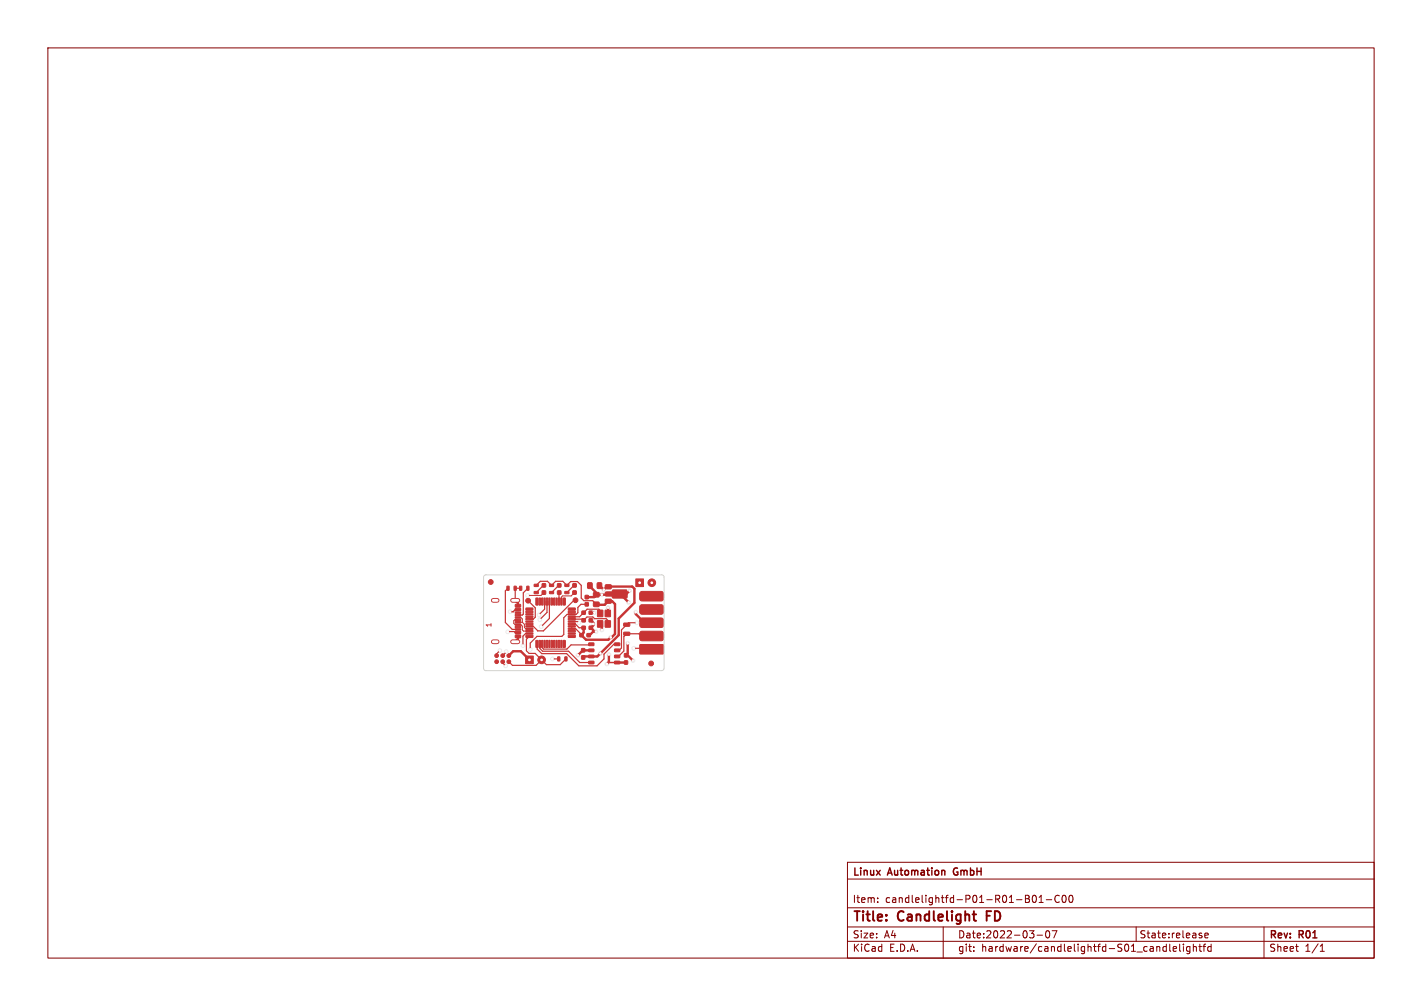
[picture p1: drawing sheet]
<svg xmlns="http://www.w3.org/2000/svg" width="297mm" height="210mm" viewBox="0 0 297 210" stroke-linecap="round" stroke-linejoin="round" font-family="sans-serif">
<defs><g id="words">
<g font-size="2.8" fill="#840000">
<text x="178" y="192.8">Title:</text>
<text x="187.5" y="192.8">Candlelight</text>
<text x="206.5" y="192.8">FD</text>
</g>
<g font-size="2.1" fill="#840000">
<text x="178" y="183.1">Linux</text>
<text x="185.5" y="183.1">Automation</text>
<text x="199.5" y="183.1">GmbH</text>
<text x="178" y="188.6">Item:</text>
<text x="184.8" y="188.6">candlelightfd-P01-R01-B01-C00</text>
<text x="178" y="196">Size:</text>
<text x="184.6" y="196">A4</text>
<text x="200" y="196">Date:2022-03-07</text>
<text x="237.9" y="196">State:release</text>
<text x="265" y="196.2">Rev:</text>
<text x="271.2" y="196.2">R01</text>
<text x="178" y="198.8">KiCad</text>
<text x="185.6" y="198.8">E.D.A.</text>
<text x="200" y="198.8">git:</text>
<text x="204.9" y="198.8">hardware/candlelightfd-S01_candlelightfd</text>
<text x="265" y="198.8">Sheet</text>
<text x="272.4" y="198.8">1/1</text>
</g>
<text font-size="1.4" fill="#c83434" x="102.8" y="131" transform="rotate(-90 102.8 131)">1</text>
</g></defs>
<g fill="none" stroke="#840000" stroke-width=".21">
<path d="M10 10h277v190h-277zM177 180h110v20h-110zM177 196.5h110M177 193.5h110M177 189.5h110M177 183.5h110M183.3 188.3v.1M183.3 187.5v.1M197 193.5v6.5M203.4 198.5v.1M203.4 197.7v.1M215.8 187l.2-.1a.8 .8 0 0 1 .5 .7 .8 .8 0 0 1-.5 .8 1 1 0 0 1-.2-1.4z"/>
<path d="M216.6 195.2h1.1M217 188.4h.9M217 187.3l.5-.4v1.5M218.5 187.8h1.2M218.6 194.4l.1-.1a.8 .8 0 0 1 .6 .7 .8 .8 0 0 1-.6 .8 1 1 0 0 1-.1-1.4zM219.7 194.3h1l-.6 1.5M221.2 187a.71 .71 0 0 0-.9 .5 .71 .71 0 0 0 .7 .9l.2-.1M222 187l.2-.1a.8 .8 0 0 1 .5 .7 .8 .8 0 0 1-.5 .8l-.2-.1-.2-.5zM223.5 187l.1-.1a.8 .8 0 0 1 .5 .7 .8 .8 0 0 1-.5 .8 1 1 0 0 1-.1-1.4zM237.3 193.5v3M244.3 197.1v1.3l.2 .2M245 198.1l.7-.1v-.3l-.5-.1-.2 .2 .1 .7h.6"/>
<path d="M246.4 197.1v1.3l.2 .2M247.2 197.1v.1M247.2 197.6v1M248.5 197.7l-.4-.1-.3 .3 .2 .6h.5M248.5 197.6v1.2l-.3 .3-.3-.1M249.2 197.7l.3-.1 .3 .1 .1 .9M249.2 197.1v1.5M250.4 197.6h.6M250.6 197.1v1.3l.4 .2M250.9 195.3l.2 .2-.2 .3M250.9 194.8l.1 .1M251.2 197.6h.6"/>
<path d="M251.6 195.3l.8-.2-.1-.2-.4-.1-.3 .2 .1 .7h.6M251.8 197.1l-.3 .2v1.3M253 197.7l-.5-.1-.3 .3 .2 .6h.6M253 197.1v1.5M264 193.5v6.5M270.6 197.6h.6M271 198.6h.2M275.7 198.6h.9M275.7 197.5l.5-.4v1.5"/>
</g>
<path d="M203.1 190.9h.8M203.5 192.1l.4 .1" fill="none" stroke="#840000" stroke-width=".4"/>
<g fill="#c83434" stroke="#c83434" stroke-width=".21">
<path d="M110 122.4h.5l-.1 .8h-.4z"/>
<path d="M108.5 122.4h.5l-.1 .8h-.4z"/>
<path d="M123.1 127.6h.6v.6h-.6z"/>
<path d="M121.6 127.6h.6v.6h-.6z"/>
<path d="M130.4 138h.7v.6h-.7z"/>
<path d="M130.4 136.5h.7v.6h-.7z"/>
<path d="M105.9 122.4h.4v.8h-.4z"/>
<path d="M107.4 122.4h.4v.8h-.4z"/>
<path d="M121.1 132.3h.7v.6h-.7z"/>
<path d="M122.6 132.3h.7v.6h-.7z"/>
<path d="M116.5 121.9h.6v.6h-.6z"/>
<path d="M116.5 123.4h.6v.6h-.6z"/>
<path d="M118 137.1l.4 .1v.8l-.4-.1z"/>
<path d="M116.5 137.1l.4 .1v.8l-.4-.1z"/>
<path d="M124.8 121.7h.8v1.1h-.8z"/>
<path d="M122.8 121.7h.8v1.1h-.8z"/>
<path d="M126.5 122.1h1.1l.1 .7-.2 .1h-1l-.1-.2z"/>
<path d="M126.5 123.6h1.8l.1 .7-.2 .2-1.7-.1-.1-.2z"/>
<path d="M127.9 123.2h3l.1 .2v1.3l-.2 .2-2.8-.1-.1-.2z"/>
<path d="M126.5 125.1h1.1l.1 .7-.2 .1h-1l-.1-.2z"/>
<path d="M123.1 129.2h.6v.6h-.6z"/>
<path d="M121.6 129.2h.6v.6h-.6z"/>
<path d="M118.7 132.6h1.4l.1 .4-1.4 .1z"/>
<path d="M118.7 132.1h1.4l.1 .2-1.5 .1z"/>
<path d="M118.7 131.6h1.4l.1 .2-1.5 .1z"/>
<path d="M118.7 131.1h1.4l.1 .2-1.5 .1z"/>
<path d="M118.7 130.6h1.4l.1 .2-1.5 .1z"/>
<path d="M118.7 130.1h1.4l.1 .2-1.5 .1z"/>
<path d="M118.7 129.6h1.4l.1 .2-1.5 .1z"/>
<path d="M118.7 129.1h1.4l.1 .2-1.5 .1z"/>
<path d="M118.7 128.6h1.4l.1 .2-1.5 .1z"/>
<path d="M118.7 128.1h1.4l.1 .2-1.5 .1z"/>
<path d="M118.7 127.6h1.4l.1 .2-1.5 .1z"/>
<path d="M118.7 126.9h1.4l.1 .4-1.4 .1z"/>
<path d="M117.6 124.9h.5l-.1 1.4-.4-.1z"/>
<path d="M117.1 124.8l.3 .1-.1 1.4h-.2z"/>
<path d="M116.6 124.8l.3 .1-.1 1.4h-.2z"/>
<path d="M116.1 124.8l.3 .1-.1 1.4h-.2z"/>
<path d="M115.6 124.8l.3 .1-.1 1.4h-.2z"/>
<path d="M115.1 124.8l.3 .1-.1 1.4h-.2z"/>
<path d="M114.6 124.8l.3 .1-.1 1.4h-.2z"/>
<path d="M114.1 124.8l.3 .1-.1 1.4h-.2z"/>
<path d="M113.6 124.8l.3 .1-.1 1.4h-.2z"/>
<path d="M113.1 124.8l.3 .1-.1 1.4h-.2z"/>
<path d="M112.6 124.8l.3 .1-.1 1.4h-.2z"/>
<path d="M111.9 124.9h.5l-.1 1.4-.4-.1z"/>
<path d="M109.9 126.9h1.3l.1 .4-1.4 .1z"/>
<path d="M109.8 127.6h1.5v.2l-1.4 .1z"/>
<path d="M109.8 128.1h1.5v.2l-1.4 .1z"/>
<path d="M109.8 128.6h1.5v.2l-1.4 .1z"/>
<path d="M109.8 129.1h1.5v.2l-1.4 .1z"/>
<path d="M109.8 129.6h1.5v.2l-1.4 .1z"/>
<path d="M109.8 130.1h1.5v.2l-1.4 .1z"/>
<path d="M109.8 130.6h1.5v.2l-1.4 .1z"/>
<path d="M109.8 131.1h1.5v.2l-1.4 .1z"/>
<path d="M109.8 131.6h1.5v.2l-1.4 .1z"/>
<path d="M109.8 132.1h1.5v.2l-1.4 .1z"/>
<path d="M109.9 132.6h1.3l.1 .4-1.4 .1z"/>
<path d="M111.9 133.7l.5 .1-.1 1.4-.4-.1z"/>
<path d="M112.6 133.7h.3l-.1 1.5-.2-.1z"/>
<path d="M113.1 133.7h.3l-.1 1.5-.2-.1z"/>
<path d="M113.6 133.7h.3l-.1 1.5-.2-.1z"/>
<path d="M114.1 133.7h.3l-.1 1.5-.2-.1z"/>
<path d="M114.6 133.7h.3l-.1 1.5-.2-.1z"/>
<path d="M115.1 133.7h.3l-.1 1.5-.2-.1z"/>
<path d="M115.6 133.7h.3l-.1 1.5-.2-.1z"/>
<path d="M116.1 133.7h.3l-.1 1.5-.2-.1z"/>
<path d="M116.6 133.7h.3l-.1 1.5-.2-.1z"/>
<path d="M117.1 133.7h.3l-.1 1.5-.2-.1z"/>
<path d="M117.6 133.7l.5 .1-.1 1.4-.4-.1z"/>
<path d="M121.6 130.7h.6v.7h-.6z"/>
<path d="M123.1 130.7h.6v.7h-.6z"/>
<path d="M107.6 126.2h1.1v.5h-1z"/>
<path d="M107.6 127h1.1v.5h-1z"/>
<path d="M107.6 128.3l1.1-.1 .1 .3h-1.1z"/>
<path d="M107.6 129.3l1.1-.1 .1 .3h-1.1z"/>
<path d="M107.6 129.8h1.1l.1 .2-1.1 .1z"/>
<path d="M107.6 130.8h1.1l.1 .2-1.1 .1z"/>
<path d="M107.6 132.6h1.1v.5h-1z"/>
<path d="M107.6 131.8h1.1v.5h-1z"/>
<path d="M107.6 131.3l1.1-.1 .1 .3h-1.1z"/>
<path d="M107.6 130.3l1.1-.1 .1 .3h-1.1z"/>
<path d="M107.6 128.8h1.1l.1 .2-1.1 .1z"/>
<path d="M107.6 127.8h1.1l.1 .2-1.1 .1z"/>
<path d="M133.7 134.6h4.8l.1 .1v1.7l-.2 .1h-4.7l-.1-.2z"/>
<path d="M133.7 131.9l.4-.1h4.1l.4 .4v1.2l-.1 .2-.4 .2h-4.1l-.4-.4v-1.1z"/>
<path d="M133.7 129.1l.4-.1h4.1l.4 .4v1.2l-.1 .3-.4 .1h-4.1l-.4-.4v-1.1z"/>
<path d="M133.7 126.4l.4-.2h4.1l.4 .4v1.2l-.1 .3-.4 .1h-4.1l-.4-.4v-1.1z"/>
<path d="M133.7 123.6l.4-.1h4.1l.4 .4v1.2l-.1 .2-.4 .2-4.1-.1-.4-.3v-1.1z"/>
<path d="M122.2 125.8h.7v.7h-.7z"/>
<path d="M122.2 124.3h.7v.7h-.7z"/>
<path d="M124.8 127.4h1.1v1.3h-1.1z"/>
<path d="M124.8 129.6h1.1v1.3h-1.1z"/>
<path d="M126.4 129.6h1.1v1.3h-1.1z"/>
<path d="M126.4 127.4h1.1v1.3h-1.1z"/>
<path d="M114.8 122h.8v.4h-.8z"/>
<path d="M114.8 123.5h.8v.4h-.8z"/>
<path d="M123 134.2h1l.1 .5-1.1 .1z"/>
<path d="M123 135.5h1l.1 .5-1.1 .1z"/>
<path d="M123 136.8l1-.1 .1 .5-1.1 .1z"/>
<path d="M123 138h1l.1 .5-1.1 .1z"/>
<path d="M128.4 138h1l.1 .5-1.1 .1z"/>
<path d="M128.4 136.8l1-.1 .1 .5-1.1 .1z"/>
<path d="M128.4 135.5h1l.1 .5-1.1 .1z"/>
<path d="M128.4 134.2h1l.1 .5-1.1 .1z"/>
<path d="M109.8 136.9h1.6v1.6h-1.6z"/>
<path d="M124 125.7h1.1v.9h-1.1z"/>
<path d="M124 123.7h1.1v.9h-1.1z"/>
<path d="M132.8 120.8h1.6v1.7h-1.6z"/>
<path d="M121.5 136.9h.6v.7h-.6z"/>
<path d="M121.5 135.4h.6v.7h-.6z"/>
<path d="M119.7 121.9h.6v.6h-.6z"/>
<path d="M119.7 123.4h.6v.6h-.6z"/>
<path d="M111.6 122h.8v.4h-.8z"/>
<path d="M111.6 123.5h.8v.4h-.8z"/>
<path d="M130.3 130.1h1.1l.1 .5-1.1 .1z"/>
<path d="M130.3 132h1.1l.1 .5-1.1 .1z"/>
<path d="M118 122h.8v.4h-.8z"/>
<path d="M118 123.5h.8v.4h-.8z"/>
<path d="M113.3 121.9h.6v.6h-.6z"/>
<path d="M113.3 123.4h.6v.6h-.6z"/>
<circle cx="106.3" cy="136.9" r=".39"/>
<circle cx="106.3" cy="138.1" r=".39"/>
<circle cx="105" cy="136.9" r=".39"/>
<circle cx="105" cy="138.1" r=".39"/>
<circle cx="103.7" cy="136.9" r=".39"/>
<circle cx="103.7" cy="138.1" r=".39"/>
<circle cx="102.5" cy="121.5" r=".5"/>
<circle cx="110.3" cy="125.4" r=".5"/>
<circle cx="113.1" cy="137.7" r=".8"/>
<circle cx="136.1" cy="121.6" r=".8"/>
<circle cx="120.2" cy="125.3" r=".5"/>
<circle cx="136" cy="138.5" r=".5"/>
</g>
<path d="M103 125.3h.8M103 134h.8M107.1 125.3h1.1M107.1 134h1.1" fill="none" stroke="#c83434" stroke-width="1"/>
<g fill="#ececec" stroke="#ececec" stroke-width=".21">
<circle cx="126.8" cy="138.6" r=".4"/>
<circle cx="127.6" cy="133.1" r=".4"/>
<circle cx="127.2" cy="136.6" r=".4"/>
<circle cx="110.2" cy="124.3" r=".4"/>
<circle cx="124.1" cy="127.9" r=".4"/>
<circle cx="131.5" cy="123.3" r=".4"/>
<circle cx="132.8" cy="127.8" r=".4"/>
<circle cx="105.7" cy="136" r=".4"/>
<circle cx="120.7" cy="136.8" r=".4"/>
<circle cx="131.3" cy="125.8" r=".4"/>
<circle cx="125.7" cy="124.2" r=".4"/>
<circle cx="127" cy="126.8" r=".4"/>
<circle cx="124.5" cy="131.9" r=".4"/>
<circle cx="123.9" cy="130.2" r=".4"/>
<circle cx="125.7" cy="131.5" r=".4"/>
<circle cx="115.4" cy="137.5" r=".4"/>
<circle cx="132.2" cy="137.9" r=".4"/>
<circle cx="120.9" cy="130" r=".4"/>
<circle cx="131.1" cy="134.3" r=".4"/>
<circle cx="106" cy="131.9" r=".4"/>
<circle cx="125.4" cy="136.4" r=".4"/>
<circle cx="106.5" cy="127.7" r=".4"/>
<circle cx="126.1" cy="123.1" r=".4"/>
<circle cx="133" cy="130" r=".4"/>
<circle cx="132.4" cy="135.3" r=".4"/>
<circle cx="105.6" cy="139" r=".4"/>
<circle cx="109.2" cy="134.8" r=".4"/>
<circle cx="113" cy="130.8" r=".4"/>
<circle cx="112.8" cy="129.4" r=".4"/>
<circle cx="112.6" cy="128.4" r=".4"/>
<circle cx="110.8" cy="135.6" r=".4"/>
<circle cx="104.4" cy="135.8" r=".4"/>
</g>
<g fill="none" stroke="#c83434" stroke-width=".5">
<path d="M106.3 136.9l.9-1h1.6l1.8 1.9M107.6 125.3l.6 .6v.6M108.2 132.8v.6l-.6 .6M123.2 122.4l1.6 1.6-.7 .7h-1.6M123.4 129.5l.5 .5v.5l-.5 .6 .5 .4v.3M123.4 127.9h.8M123.5 135.8l-1.7-.1-1.1 1.1M123.9 131.8l-.7 .7M123.9 131.8h.6M124.5 126.2h1.8l.8-.7h.7l.7 .6v6.3l-1.4 1.1h-4.7l-1-1 .5-.4v-1M125.2 122.5h.3l.6 .6 .7-.7 5.3 .1 .4 .4v2.9l-3.3 3.3v3.5l-4.4 4.4h-2.8l-.2 .2M125.4 130.2l.3 .4v.9"/>
<path d="M125.4 136.4h.1M127 126.8l-.1 1.3M127.2 136.6v1.6l-.4 .4M127.4 124l-.2 .2h-2.6M129.5 124l1.8 1.8M130.8 138.2l-1.9 .1M131.1 134.3v2.1l-.3 .4h.3l1.1 1.1M131.5 123.3l-.7 .7h-1.4M132.8 127.8v.4l1.8 1.8h1.7"/>
</g>
<g fill="none" stroke="#c83434" stroke-width=".25">
<path d="M104.4 135.8l-.7 .7v.4M105 138.1v.3l.6 .6M105.7 136l-.7 .9M106.1 131.9l1.3-.1 .2 .3h.6M106.1 122.8l-.6 .6v6.5l1.5 1.5h1.2M107.6 122.8h.1M107.6 122.8h1.2M107.6 122.8v2.5M108.2 131.4h.1M110.2 122.8l-.9 1v4.4l-.2 .2h-.9M110.3 125.4l1.5 1.5v1.9l-.4 .4h-.8M110.6 132.8l-.7 .7v2.4l.6 .5h1.3l2.3 2.4h2.9l1.2-1.3"/>
<path d="M110.6 132.2h-.8l-.6 .6v2M110.6 130.8h.8l.9 .9M112 122.2l.8-.8h1.6l.8 .8 .9-.8h1.4l.9 .8 .8-.8h1.4l.8 .8v2.6l.5 .6h1.9l.7 .8M112.2 134.4v1.1l.9 1h5.3l2.5 2.5h3.8l1.5-1.5v-1l2-2h.7M112.3 131.7h.1M112.8 134.4v1l.5 .5h5.5l2.3 2.4h2.4M113.1 137.8l-1.1 1.1h-5l-.7-.8M113.2 134.4v.8l.3 .3h4.9l.9-.9h4.1l.1-.1M113.6 122.2l-1.6 1.5M113.8 125.6v1.6l-1.2 1.2M114.2 125.6v2.2l-1.4 1.6M114.8 125.6v3.5l-1.7 1.7"/>
<path d="M115.4 137.5h1.3M116.8 122.2l-1.6 1.5M116.8 123.7v1.9M119.4 130.8v.4h.8l1.2 1.3M119.4 130.2h.7l.8 .9h1M119.4 129.8h1.3l.2 .2M119.4 129.2h2.2l.3 .3 .7-.7h1.2l.4 .4h2.4l.3 .3v.7M120 122.2l-1.6 1.5M120.2 125.3h-.3l-6.4 6.4h-1.2M122.5 126.2h-1.1l-.7 .6v1.1l-.3 .3h-1.9l-.7 .7v3.6l-.4 .3h-5.3l-1.3 1.4v1.4M125.4 128.1v-.6l-.3-.3h-2.5l-1.5 1.6h-1.7M132.4 135.3h2.3l.2 .2h1.2"/>
<path d="M133 130h-1.7l-1.5 1.5v3.8l-.5 .5h-.4M136.3 132.8h-2.4l-.4-.5h-2.6l-.6 .6v3l-1.1 1.1h-.3"/>
</g>
<path d="M108.2 127.2h-.6l-.4 .5h-.7M127.2 138.2l.1 .1h1.6" fill="none" stroke="#c83434" stroke-width=".3"/>
<path d="M108.2 128.9h.6l.3 .3v.7M108.2 129.4h-.7l-.2 .2v.5l.3 .3h1.2l.3 .3v.8l.3 .3h1.2M108.2 129.9h.9M109.1 129.9l.4 .4v.7l.3 .2h.8M113.6 123.7l-.6 .6h-2.8M120 123.7l-.7 .7h-1.8l-.3 .3v.9" fill="none" stroke="#c83434" stroke-width=".21"/>
<g fill="#fff" stroke="#fff" stroke-width=".21">
<circle cx="126.8" cy="138.6" r=".17"/>
<circle cx="127.6" cy="133.1" r=".17"/>
<circle cx="127.2" cy="136.6" r=".17"/>
<circle cx="110.2" cy="124.3" r=".17"/>
<circle cx="124.2" cy="127.9" r=".17"/>
<circle cx="131.5" cy="123.3" r=".17"/>
<circle cx="132.8" cy="127.8" r=".17"/>
<circle cx="105.7" cy="136" r=".17"/>
<circle cx="120.7" cy="136.8" r=".17"/>
<circle cx="131.3" cy="125.8" r=".17"/>
<circle cx="125.7" cy="124.2" r=".17"/>
<circle cx="127" cy="126.8" r=".18"/>
<circle cx="124.5" cy="131.9" r=".17"/>
<circle cx="123.9" cy="130.2" r=".17"/>
<circle cx="125.7" cy="131.5" r=".17"/>
<circle cx="115.4" cy="137.5" r=".18"/>
<circle cx="132.2" cy="137.9" r=".18"/>
<circle cx="120.9" cy="130" r=".17"/>
<circle cx="131.1" cy="134.3" r=".17"/>
<circle cx="106.1" cy="131.9" r=".18"/>
<circle cx="125.4" cy="136.4" r=".17"/>
<circle cx="106.5" cy="127.7" r=".17"/>
<circle cx="126.1" cy="123.1" r=".17"/>
<circle cx="133" cy="130" r=".17"/>
<circle cx="132.4" cy="135.3" r=".18"/>
<circle cx="105.6" cy="139" r=".17"/>
<circle cx="109.2" cy="134.8" r=".17"/>
<circle cx="113.1" cy="130.8" r=".17"/>
<circle cx="112.8" cy="129.3" r=".17"/>
<circle cx="112.6" cy="128.4" r=".17"/>
<circle cx="110.8" cy="135.6" r=".18"/>
<circle cx="104.4" cy="135.8" r=".17"/>
<circle cx="107.5" cy="137.5" r=".17"/>
<circle cx="102.5" cy="138.5" r=".17"/>
<circle cx="102.5" cy="136.5" r=".17"/>
<circle cx="107.1" cy="126.8" r=".17"/>
<circle cx="107.1" cy="132.5" r=".17"/>
<circle cx="110.6" cy="137.8" r=".17"/>
<circle cx="113.1" cy="137.8" r=".17"/>
<circle cx="133.6" cy="121.6" r=".17"/>
<circle cx="136.1" cy="121.6" r=".17"/>
</g>
<path d="M103 125.3h.8M103 134h.8M107.1 125.3h1.1M107.1 134h1.1" fill="none" stroke="#fff" stroke-width=".6"/>
<path d="M101.2 120.1l.3-.1 37 .1 .2 .4-.1 19.3-.4 .2-37-.1-.2-.4v-19z" fill="none" stroke="#d0d2cd" stroke-width=".21"/>
<use href="#words"/>
</svg>
